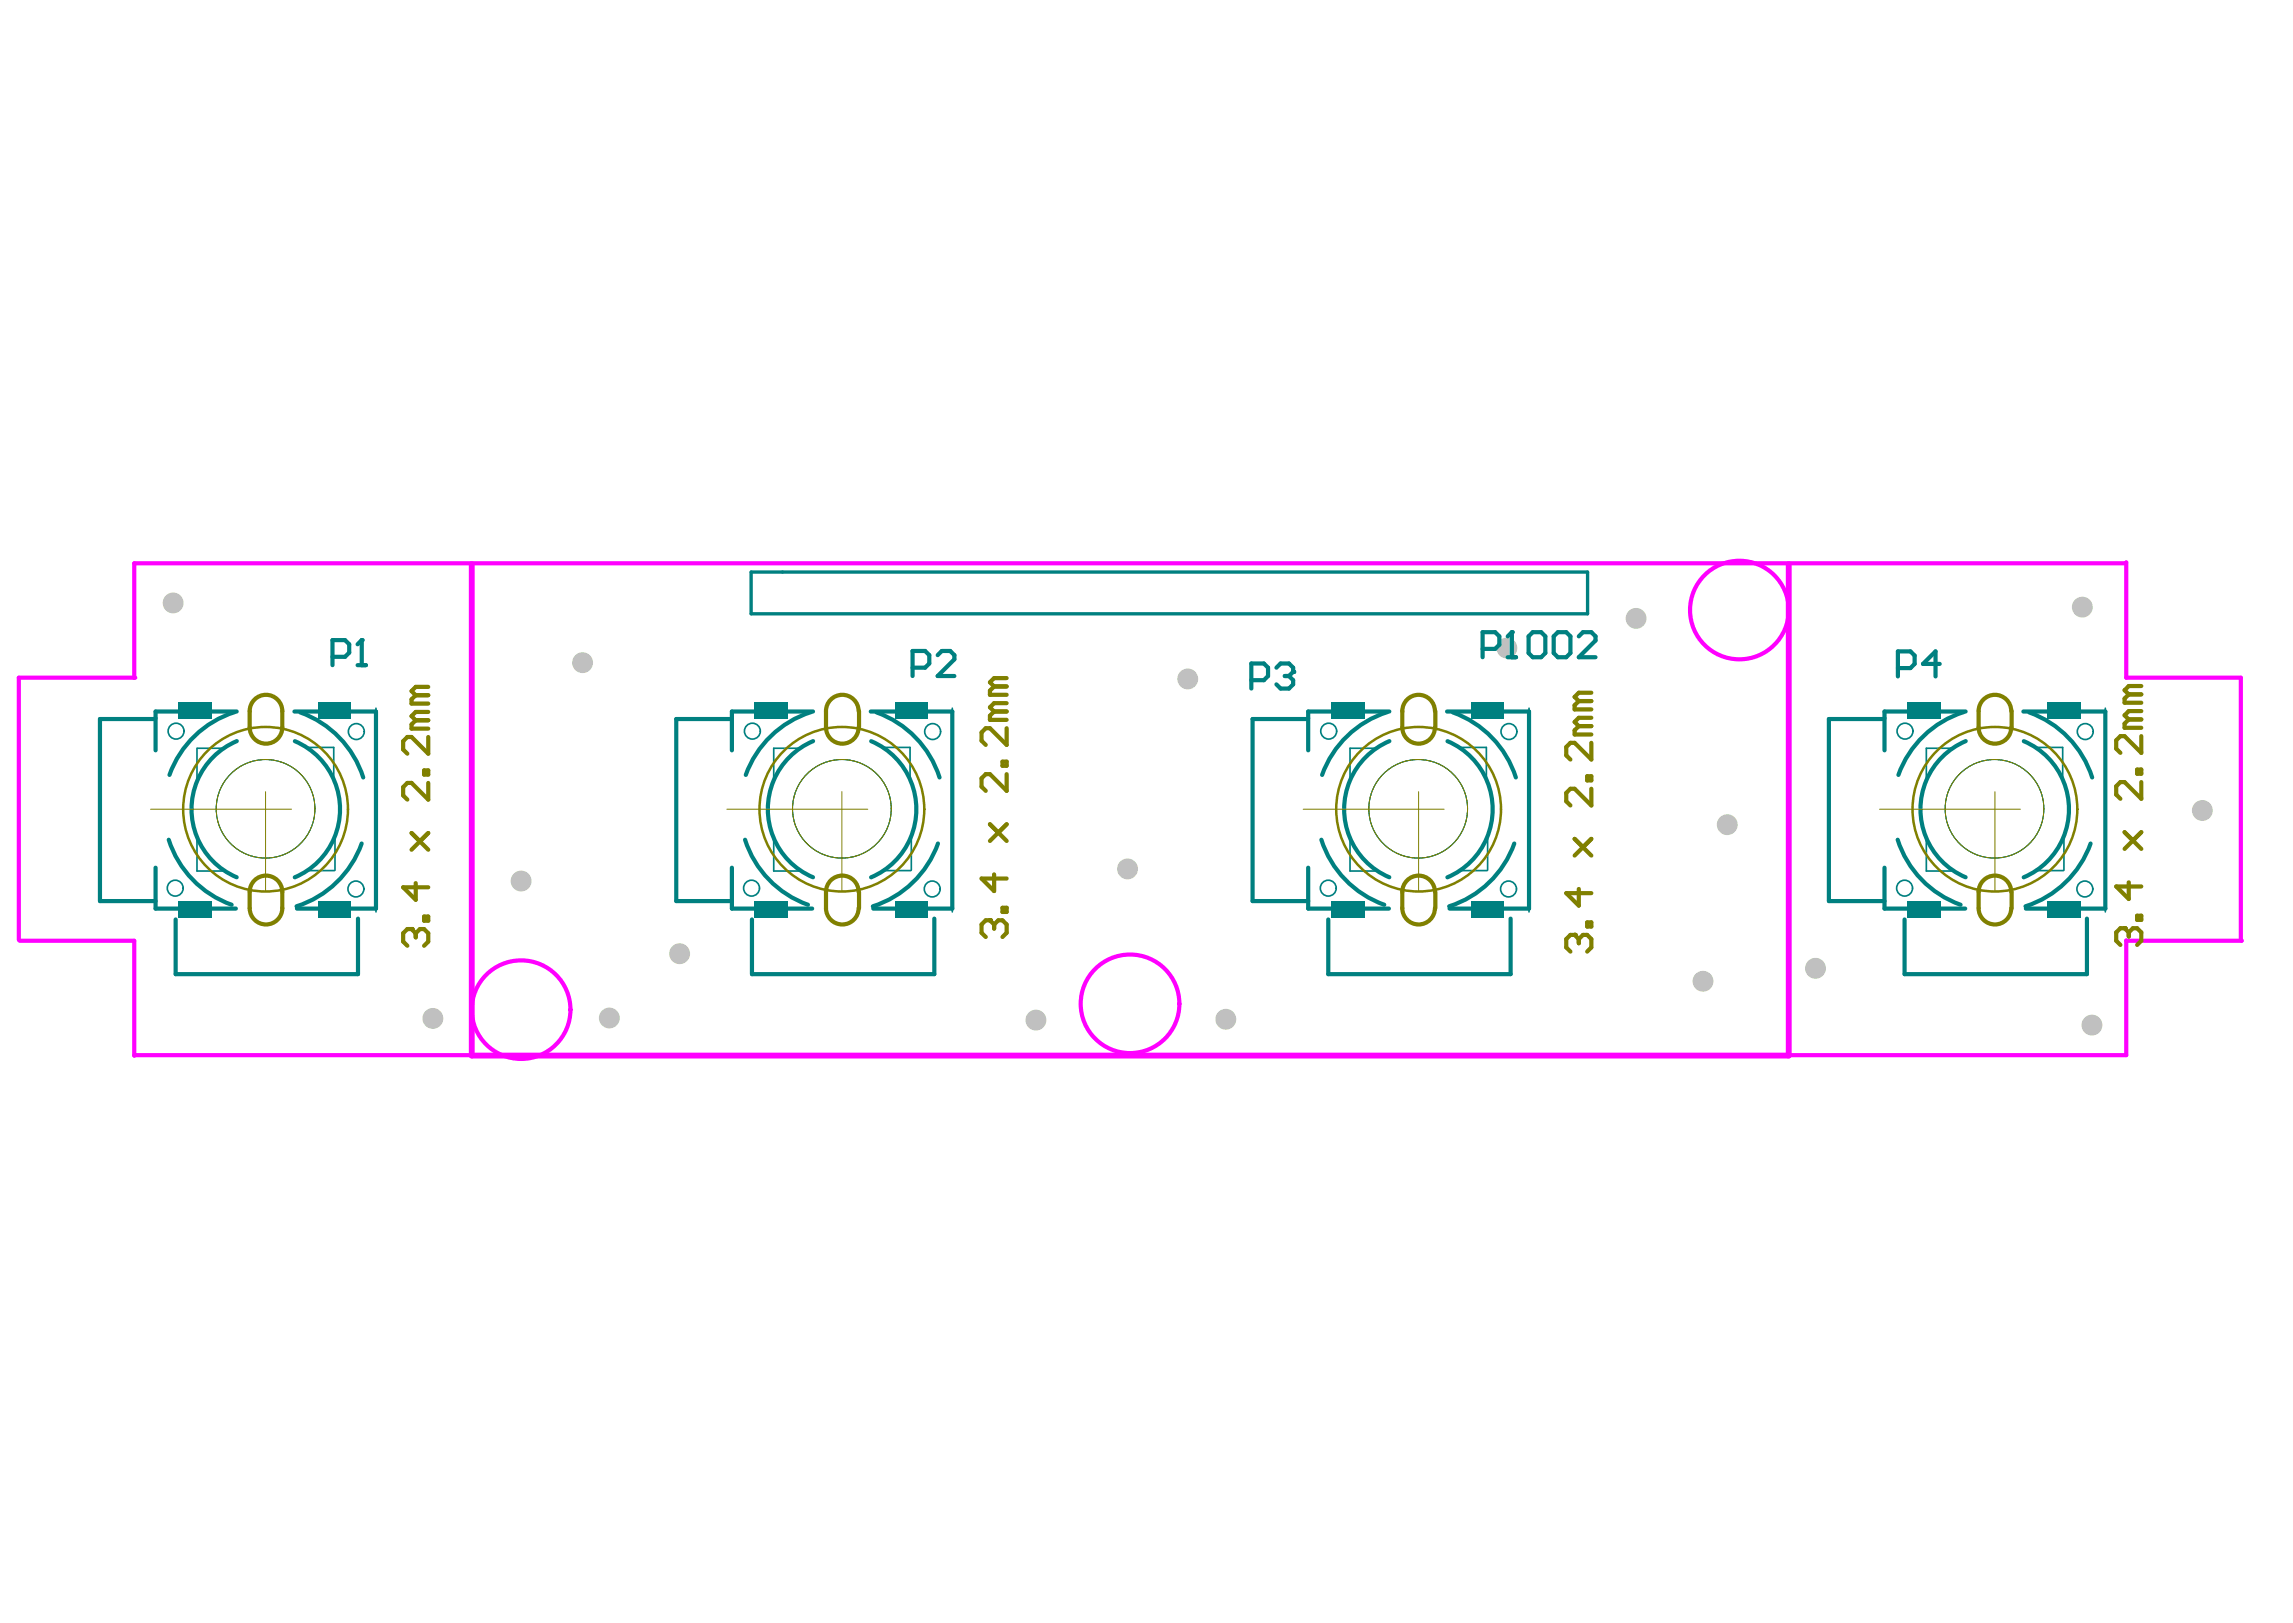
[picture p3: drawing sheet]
<svg xmlns="http://www.w3.org/2000/svg" width="840mm" height="594mm" viewBox="0 0 840 594" stroke-linecap="round" stroke-linejoin="round" font-family="sans-serif">
<g fill="#c0c0c0">
<circle cx="762.5" cy="222.2" r="3.8"/>
<circle cx="599.1" cy="226.4" r="3.8"/>
<circle cx="623.6" cy="359.2" r="3.8"/>
<circle cx="632.5" cy="301.9" r="3.8"/>
<circle cx="664.8" cy="354.4" r="3.8"/>
<circle cx="766" cy="375.2" r="3.8"/>
<circle cx="806.4" cy="296.7" r="3.8"/>
<circle cx="551.8" cy="237.2" r="3.8"/>
<circle cx="158.5" cy="372.8" r="3.8"/>
<circle cx="223.1" cy="372.6" r="3.8"/>
<circle cx="248.9" cy="349.1" r="3.8"/>
<circle cx="448.8" cy="373.1" r="3.8"/>
<circle cx="379.3" cy="373.4" r="3.8"/>
<circle cx="412.9" cy="318.1" r="3.8"/>
<circle cx="434.9" cy="248.5" r="3.8"/>
<circle cx="190.8" cy="322.5" r="3.8"/>
<circle cx="213.3" cy="242.6" r="3.8"/>
<circle cx="63.4" cy="220.7" r="3.8"/>
</g>
<path d="M820.5 248.1h-41.9v-42.2l-.2 .3h-729.2v41.9h-42.3v95.9M778.6 344.2v42l-729.4 .2v-42h-42M778.6 344.4h42.2" fill="none" stroke="#f0f" stroke-width="1.5"/>
<circle cx="49.2" cy="248.1" r=".77" fill="#f0f"/>
<g fill="none" stroke="#f0f" stroke-width="1.5">
<path d="M820.5 248.1v95.9l.3 .4"/>
<circle cx="636.9" cy="223.3" r="18.1"/>
<circle cx="190.8" cy="369.6" r="18.1"/>
<circle cx="413.8" cy="367.4" r="18.1"/>
</g>
<g fill="none" stroke="#008080" stroke-width="1.5">
<path d="M57 262.9l-.3 .3h-20.1v66.6h20.4M86.7 260.4h-29.7v14.3M107.8 260.4h29.9v72.2h-29M268 262.9l-.3 .3h-20.1v66.6h20.4M297.7 260.4h-29.7v14.3M318.8 260.4h29.9v72.2h-28.9M479 262.9l-.3 .3h-20.1v66.6h20.4M508.7 260.4h-29.7v14.3M529.9 260.4h30v72.2h-29.1M690 262.9l-.3 .3h-20v66.6h20.3M719.7 260.4h-29.7v14.3M740.9 260.4h30v72.2h-29.1"/>
<path d="M57 317.6v15h29.4M268 317.6v15h29.4M479 317.6v15h29.6M690 317.6v15h29.6M131.1 336.3v20.3h-66.8v-20M342.1 336.3v20.3h-66.8v-20M553.1 336.3v20.3h-66.7v-20M764.2 336.3v20.3h-66.8v-20"/>
</g>
<g fill="none" stroke="#008080" stroke-width=".61">
<path d="M137.7 259.2v74.6M348.7 259.2v74.6M559.9 259.2v74.6M770.9 259.2v74.6M72.1 273.9v12.4M72.3 273.9h9.9M112.1 273.6h10.1v12.1M293.3 273.9h-10v12.4M323.3 273.6h9.9v12.1M504.3 273.9h-10v12.4M534.3 273.6h10v12.1M715.3 273.9h-9.9v12.4"/>
<path d="M745.3 273.6h10v12.1M72.1 306.8v12h10.1M112.6 318.7h9.9M122.7 306.1v12.4M283.3 306.8v12h10M323.6 318.7h9.9M333.7 306.1v12.4M494.3 306.8v12h10M534.6 318.7h10M544.7 306.1v12.4M705.4 306.8v12h9.9M745.6 318.7h10"/>
<path d="M755.7 306.1v12.4"/>
</g>
<path d="M275 209.4h306.3v15.3h-306.3z" fill="none" stroke="#008080" stroke-width="1.2"/>
<g fill="#008080">
<path d="M65.4 329.8h12.1v6.1h-12.1z" fill-rule="evenodd"/>
<path d="M116.7 329.8h11.9v6.1h-11.9z" fill-rule="evenodd"/>
<path d="M276.4 329.8h12.1v6.1h-12.1z" fill-rule="evenodd"/>
<path d="M698.5 329.8h12.1v6.1h-12.1z" fill-rule="evenodd"/>
<path d="M749.8 329.8h12.1v6.1h-12.1z" fill-rule="evenodd"/>
<path d="M327.7 329.8h12v6.1h-12z" fill-rule="evenodd"/>
<path d="M487.4 329.8h12.1v6.1h-12.1z" fill-rule="evenodd"/>
<path d="M538.7 329.8h12v6.1h-12z" fill-rule="evenodd"/>
<path d="M327.7 257.1h12v5.9h-12z" fill-rule="evenodd"/>
<path d="M487.4 257.1h12.1v5.9h-12.1z" fill-rule="evenodd"/>
<path d="M538.7 257.1h12v5.9h-12z" fill-rule="evenodd"/>
<path d="M698.5 257.1h12.1v5.9h-12.1z" fill-rule="evenodd"/>
<path d="M749.8 257.1h12.1v5.9h-12.1z" fill-rule="evenodd"/>
<path d="M65.4 257.1h12.1v5.9h-12.1z" fill-rule="evenodd"/>
<path d="M116.7 257.1h11.9v5.9h-11.9z" fill-rule="evenodd"/>
<path d="M276.4 257.1h12.1v5.9h-12.1z" fill-rule="evenodd"/>
</g>
<path d="M542.9 237.5h4.6l1.5-1.5v-3.1l-1.5-1.5h-4.6v9.2M553.6 231.4v9.2M552.1 240.6h3" fill="none" stroke="#008080" stroke-width="1.5"/>
<circle cx="553.6" cy="231.4" r=".77" fill="#008080"/>
<path d="M553.6 231.4l-1.5 1.5M559.7 232.9l1.5-1.5h3.1l1.5 1.5v6.1l-1.5 1.6h-3.1l-1.5-1.6zM568.9 232.9l1.5-1.5h3.1l1.5 1.5v6.1l-1.5 1.6h-3.1l-1.5-1.6zM578.1 232.9l1.5-1.5h3.1l1.5 1.5v1.6l-6.1 6.1h6.1M458.2 249h4.6l1.5-1.5v-3.1l-1.5-1.5h-4.6v9.1M467.4 244.4l1.5-1.5h3.1l1.5 1.5v1.5" fill="none" stroke="#008080" stroke-width="1.5"/>
<circle cx="473.5" cy="245.9" r=".77" fill="#008080"/>
<path d="M132.5 234.3v9.2M343.3 239.8l1.6-1.5h3l1.6 1.5v1.5l-6.2 6.2h6.2M121.7 240.4h4.6l1.6-1.5v-3.1l-1.6-1.5h-4.6v9.2M130.9 243.5h3.1M334.1 244.4h4.6l1.6-1.5v-3.1l-1.6-1.5h-4.6v9.2M470.4 247.5h1.6M472 247.5l1.5 1.5v1.5l-1.5 1.5h-3.1l-1.5-1.5M473.5 245.9l-1.5 1.6M694.9 244.5h4.6l1.6-1.5v-3l-1.6-1.6h-4.6v9.2M710.3 243h-6.2l4.6-4.6v9.2" fill="none" stroke="#008080" stroke-width="1.5"/>
<circle cx="132.5" cy="234.3" r=".77" fill="#008080"/>
<g fill="none" stroke="#008080" stroke-width="1.5">
<path d="M132.5 234.3l-1.6 1.5M85.9 260.7a37.3 37.3 0 0 0-23.8 23M86.7 271.3a27 27 0 0 0-16.6 24.9 27 27 0 0 0 16.6 24.9M108 271.3a27 27 0 0 1 16.5 24.9 27 27 0 0 1-16.6 24.9M110 260.8a37.3 37.3 0 0 1 23 23.8M296.9 260.7a37.3 37.3 0 0 0-23.8 23M297.7 271.3a27 27 0 0 0-16.5 24.9 27 27 0 0 0 16.5 24.9M319 271.3a27 27 0 0 1 16.5 24.9 27 27 0 0 1-16.5 24.9M321 260.8a37.3 37.3 0 0 1 23 23.8M508 260.7a37.3 37.3 0 0 0-23.9 23M508.8 271.3a27 27 0 0 0-16.6 24.9 27 27 0 0 0 16.5 24.9M530 271.3a27 27 0 0 1 16.6 24.9 27 27 0 0 1-16.6 24.9"/>
<path d="M532 260.8a37.3 37.3 0 0 1 23 23.8M719 260.7a37.3 37.3 0 0 0-23.9 23M719.8 271.3a27 27 0 0 0-16.6 24.9 27 27 0 0 0 16.5 24.9M741 271.3a27 27 0 0 1 16.6 24.9 27 27 0 0 1-16.6 24.9M743 260.8a37.3 37.3 0 0 1 23.1 23.8M61.8 307.4a37.3 37.3 0 0 0 23 23.8M132.4 308.8a37.3 37.3 0 0 1-23.8 22.9M272.8 307.4a37.3 37.3 0 0 0 23 23.8M343.5 308.8a37.3 37.3 0 0 1-23.9 22.9M483.8 307.4a37.3 37.3 0 0 0 23.1 23.8M554.5 308.8a37.3 37.3 0 0 1-23.9 22.9M694.9 307.4a37.3 37.3 0 0 0 23 23.8"/>
<path d="M765.5 308.8a37.3 37.3 0 0 1-23.8 22.9"/>
</g>
<g fill="none" stroke="#008080" stroke-width=".37">
<circle cx="97.3" cy="296.1" r="18.1"/>
<circle cx="308.3" cy="296.1" r="18.1"/>
<circle cx="519.3" cy="296.1" r="18.1"/>
<circle cx="730.3" cy="296.1" r="18.1"/>
</g>
<g fill="none" stroke="#008080" stroke-width=".61">
<circle cx="64.5" cy="267.6" r="2.91"/>
<circle cx="130.5" cy="267.8" r="2.91"/>
<circle cx="275.5" cy="267.6" r="2.91"/>
<circle cx="341.5" cy="267.8" r="2.91"/>
<circle cx="486.5" cy="267.6" r="2.91"/>
<circle cx="552.5" cy="267.8" r="2.91"/>
<circle cx="697.5" cy="267.6" r="2.91"/>
<circle cx="763.5" cy="267.8" r="2.91"/>
<circle cx="64.2" cy="325.1" r="2.91"/>
<circle cx="130.3" cy="325.4" r="2.91"/>
<circle cx="275.2" cy="325.1" r="2.91"/>
<circle cx="341.3" cy="325.4" r="2.91"/>
<circle cx="486.4" cy="325.1" r="2.91"/>
<circle cx="552.4" cy="325.4" r="2.91"/>
<circle cx="697.4" cy="325.1" r="2.91"/>
<circle cx="763.4" cy="325.4" r="2.91"/>
</g>
<path d="M55.1 296.2h51.6M97.2 289.8v36.5M266.2 296.2h51.6M308.3 289.8v36.5M477.2 296.2h51.6M519.4 289.8v36.5M688.2 296.2h51.6M730.5 289.8v36.5" fill="none" stroke="#808000" stroke-width=".37"/>
<g fill="none" stroke="#808000" stroke-width="1.5">
<path d="M91.4 260.3v5.9M103.4 260.3v5.9M302.4 260.3v5.9M314.5 260.3v5.9M513.5 260.3v5.9M525.6 260.3v5.9M724.5 260.3v5.9M736.6 260.3v5.9M91.4 326.5v5.9M103.4 326.5v5.9M302.4 326.5v5.9M314.5 326.5v5.9"/>
<path d="M513.5 326.5v5.9M525.6 326.5v5.9M724.5 326.5v5.9M736.6 326.5v5.9M150.7 340.1h-1.5l-1.6 1.5v3.1l1.6 1.5"/>
</g>
<circle cx="150.7" cy="340.1" r=".77" fill="#808000"/>
<g fill="none" stroke="#808000" stroke-width="1.5">
<path d="M152.2 254.5l-1.5 1.5v1.5h6.1M152.2 254.5h4.6M156.8 251.4h-4.6l-1.5 1.6 1.5 1.5M152.2 263.7l-1.5 1.5v1.5h6.1M152.2 263.7h4.6M156.8 269.8v6.1l-6.1-6.1h-1.5l-1.6 1.5v3.1l1.6 1.5M156.8 260.6h-4.6l-1.5 1.5 1.5 1.6M155.3 282h1.5v1.5h-1.5zM156.8 286.6v6.1l-6.1-6.1h-1.5l-1.6 1.5v3.1l1.6 1.5M150.7 304.9l6.1 6.1M156.8 304.9l-6.1 6.1M152.2 323.3v6.1l-4.6-4.6h9.2"/>
<path d="M155.3 335.5h1.5v1.5h-1.5zM362.5 336.9h-1.6l-1.5 1.5v3l1.5 1.6M150.7 340.1l1.5 1.5M152.2 341.6v1.5M152.2 341.6l1.6-1.5h1.5l1.5 1.5v3.1l-1.5 1.5"/>
</g>
<circle cx="362.5" cy="336.9" r=".77" fill="#808000"/>
<g fill="none" stroke="#808000" stroke-width="1.5">
<path d="M364 251.3l-1.5 1.5v1.5h6.1M364 251.3h4.6M368.6 257.4h-4.6l-1.5 1.5 1.5 1.5M368.6 248.2h-4.6l-1.5 1.5 1.5 1.6M364 260.4l-1.5 1.6v1.5h6.1M364 260.4h4.6M367.1 278.8h1.5v1.5h-1.5zM368.6 266.6v6.1l-6.1-6.1h-1.6l-1.5 1.5v3l1.5 1.6M368.6 283.4v6.1l-6.1-6.1h-1.6l-1.5 1.5v3.1l1.5 1.5M362.5 301.7l6.1 6.1M368.6 301.7l-6.1 6.1M362.5 336.9l1.5 1.5"/>
<path d="M364 320.1v6.1l-4.6-4.6h9.2M364 338.4v1.5M364 338.4l1.5-1.5h1.6l1.5 1.5v3l-1.5 1.6M367.1 332.3h1.5v1.5h-1.5zM576.6 342.2h-1.6l-1.5 1.5v3.1l1.5 1.5"/>
</g>
<circle cx="576.6" cy="342.2" r=".77" fill="#808000"/>
<g fill="none" stroke="#808000" stroke-width="1.5">
<path d="M578.1 256.6l-1.5 1.5v1.6h6.1M578.1 256.6h4.6M582.7 253.6h-4.6l-1.5 1.5 1.5 1.5M578.1 265.8l-1.5 1.5v1.5h6.1M578.1 265.8h4.6M582.7 271.9v6.1l-6.1-6.1h-1.6l-1.5 1.5v3.1l1.5 1.5M582.7 262.7h-4.6l-1.5 1.6 1.5 1.5M581.2 284.1h1.5v1.6h-1.5zM582.7 288.7v6.1l-6.1-6.1h-1.6l-1.5 1.5v3.1l1.5 1.5M576.6 307.1l6.1 6.1M582.7 307.1l-6.1 6.1M578.1 325.4v6.1l-4.6-4.6h9.2"/>
<path d="M581.2 337.6h1.5v1.6h-1.5zM777.9 339.8h-1.5l-1.5 1.5v3.1l1.5 1.5M576.6 342.2l1.5 1.5M578.1 343.7v1.6M578.1 343.7l1.5-1.5h1.6l1.5 1.5v3.1l-1.5 1.5"/>
</g>
<circle cx="777.9" cy="339.8" r=".77" fill="#808000"/>
<g fill="none" stroke="#808000" stroke-width="1.5">
<path d="M779.5 254.2l-1.6 1.5v1.5h6.2M779.5 254.2h4.6M784.1 251.1h-4.6l-1.6 1.5 1.6 1.6M91.4 266.2a6 6 0 0 0 6 6 6 6 0 0 0 6-6M91.4 260.3a6 6 0 0 1 6-6 6 6 0 0 1 6 6M302.4 266.2a6 6 0 0 0 6 6 6 6 0 0 0 6-6M302.4 260.3a6 6 0 0 1 6-6 6 6 0 0 1 6 6M513.5 260.3a6 6 0 0 1 5.9-6 6 6 0 0 1 6 6M513.5 266.2a6 6 0 0 0 5.9 6 6 6 0 0 0 6-6M724.5 266.2a6 6 0 0 0 6 6 6 6 0 0 0 5.9-6M724.5 260.3a6 6 0 0 1 6-6 6 6 0 0 1 5.9 6M779.5 263.3l-1.6 1.6v1.5h6.2"/>
<path d="M779.5 263.3h4.6M784.1 269.5v6.1l-6.2-6.1h-1.5l-1.5 1.5v3l1.5 1.6M784.1 260.3h-4.6l-1.6 1.5 1.6 1.5M782.5 281.7h1.6v1.5h-1.6zM784.1 286.3v6.1l-6.2-6.1h-1.5l-1.5 1.5v3.1l1.5 1.5M781 307.7l-3.1-3.1 6.2 6.1M784.1 304.6l-6.2 6.1M91.4 332.4a6 6 0 0 0 6 6 6 6 0 0 0 6-6M91.4 326.5a6 6 0 0 1 6-6 6 6 0 0 1 6 6M302.4 332.4a6 6 0 0 0 6 6 6 6 0 0 0 6-6M302.4 326.5a6 6 0 0 1 6-6 6 6 0 0 1 6 6M513.5 332.4a6 6 0 0 0 5.9 6 6 6 0 0 0 6-6"/>
<path d="M513.5 326.5a6 6 0 0 1 5.9-6 6 6 0 0 1 6 6M724.5 332.4a6 6 0 0 0 6 6 6 6 0 0 0 5.9-6M724.5 326.5a6 6 0 0 1 6-6 6 6 0 0 1 5.9 6M777.9 339.8l1.6 1.5M779.5 323v6.1l-4.6-4.6h9.2M782.5 335.2h1.6v1.5h-1.6zM779.5 341.3v1.5M779.5 341.3l1.5-1.5h1.5l1.6 1.5v3.1l-1.6 1.5"/>
</g>
<g fill="none" stroke="#808000" stroke-width=".92">
<circle cx="97.3" cy="296.2" r="30.1"/>
<circle cx="308.3" cy="296.2" r="30.1"/>
<circle cx="519.5" cy="296.2" r="30.1"/>
<circle cx="730.5" cy="296.2" r="30.1"/>
</g>
<g fill="none" stroke="#808000" stroke-width=".37">
<circle cx="97.3" cy="296.1" r="18.1"/>
<circle cx="308.3" cy="296.1" r="18.1"/>
<circle cx="519.3" cy="296.1" r="18.1"/>
<circle cx="730.3" cy="296.1" r="18.1"/>
</g>
<path d="M172.7 206.5v179.9h482.3v-179.9" fill="none" stroke="#f0f" stroke-width="2.1"/>
</svg>
